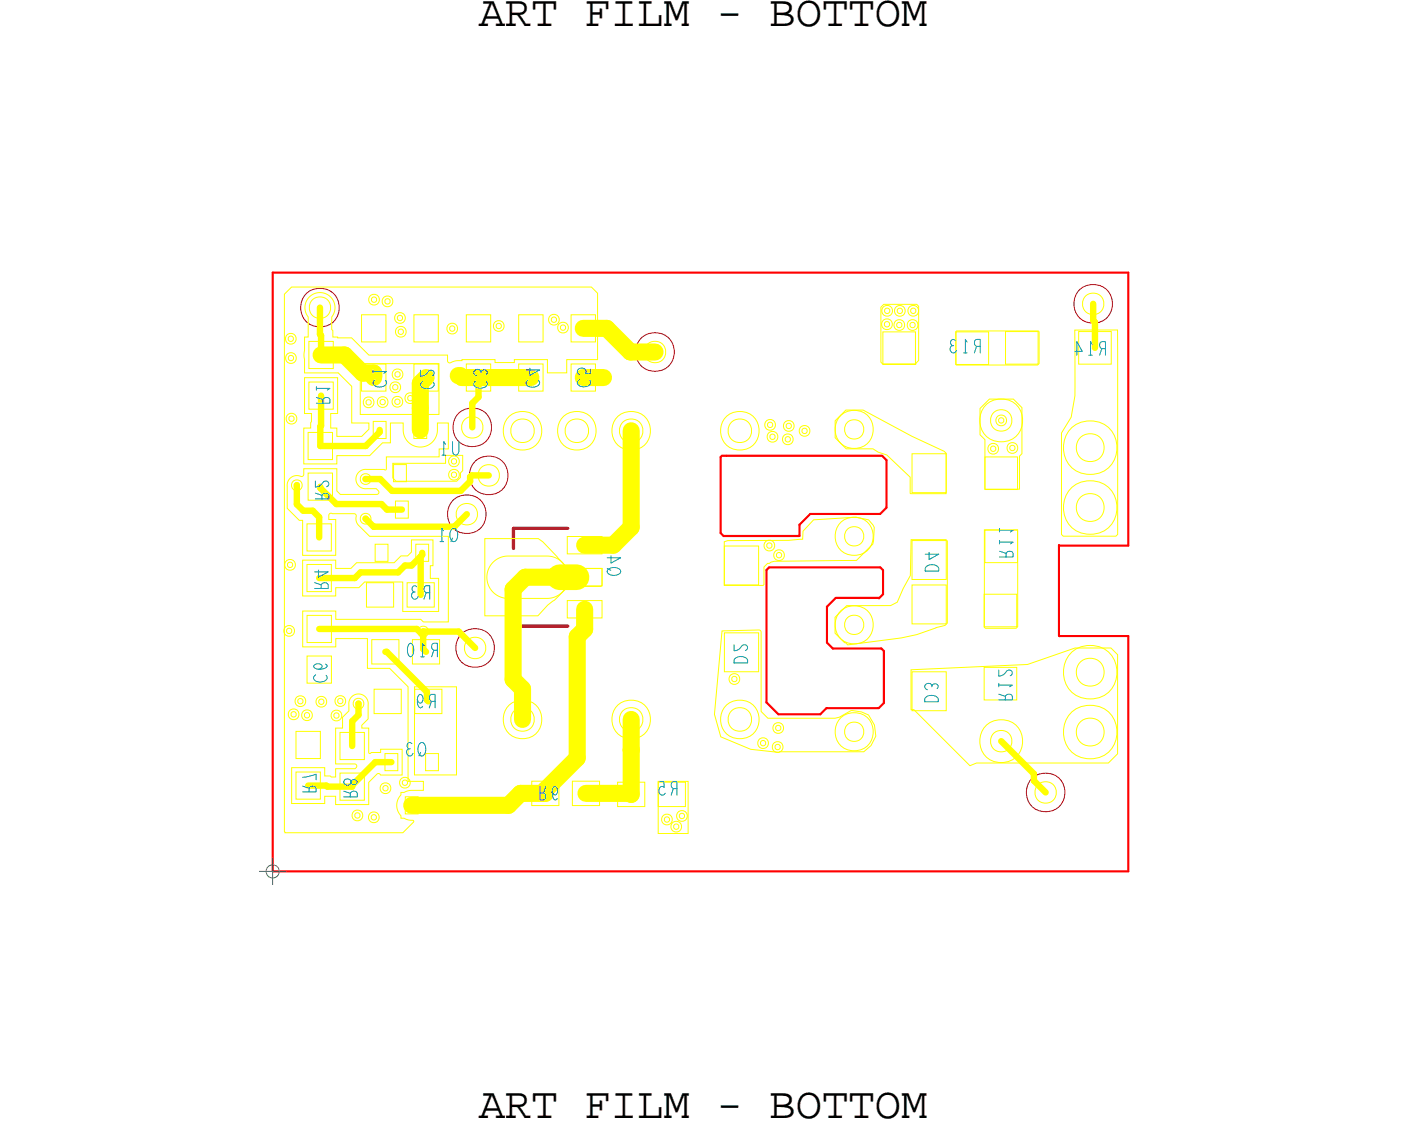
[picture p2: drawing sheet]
<svg xmlns="http://www.w3.org/2000/svg" width="65mm" height="53mm" viewBox="0 0 65 53" stroke-linecap="round" stroke-linejoin="round" font-family="sans-serif">
<defs><g id="words">
<g font-size="2.1">
<text x="22.4" y="1.2">ART FILM - BOTTOM</text>
<text x="22.4" y="52.3">ART FILM - BOTTOM</text>
</g>
<g font-size=".6" fill="#ff0">
<text x="18.1" y="18.1" transform="rotate(-90 18.1 18.1)">C1</text>
<text x="20.4" y="32.5" transform="rotate(-180 20.4 32.5)">R9</text>
</g>
</g></defs>
<!-- layer: Board Outline -->
<g fill="none" stroke="#f00" stroke-width=".1">
<path d="M12.8 12.7h40zM12.8 12.7v28zM52.8 12.7v12.8zM33.7 24.9l.1 .2zM33.7 21.4v-.1zM33.7 21.4v3.5zM33.8 21.3h.2zM33.8 25.1h3.6zM34 21.3h7.2zM35.8 32.8l.6 .6zM35.8 26.7v6.1zM36 26.5l-.2 .2z"/>
<path d="M36 26.5h5.2zM36.4 33.4h2zM37.4 24.5v.6zM37.9 24l-.5 .5zM37.9 24h3.2zM38.4 33.4l.2-.3zM38.6 33.1h2.5zM38.7 28.4l.4-.4zM38.7 28.4v1.7zM38.7 30.1l.2 .2zM38.9 30.3h2.3zM39.1 28h2z"/>
<path d="M41.1 28h.1M41.1 33.1l.2-.2zM41.1 28l.2-.2zM41.2 26.5l.1 .2zM41.2 30.3l.1 .1zM41.2 21.3l.2 .2zM41.3 26.7v1.1zM41.3 30.4v2.5zM41.4 23.7l-.3 .3zM41.4 21.5v2.2zM49.5 29.7h.1M49.5 25.5v4.2z"/>
<path d="M49.5 25.5h.1M49.5 25.5h3.3zM49.5 29.7h3.3zM52.8 29.7v11zM12.7 40.7h40.1z"/>
</g>
<!-- layer: Components -->
<g fill="none" stroke="#a90512" stroke-width=".05">
<circle cx="15" cy="14.4" r=".91"/>
<circle cx="22.1" cy="20" r=".91"/>
<circle cx="30.6" cy="16.5" r=".91"/>
<circle cx="51.1" cy="14.2" r=".91"/>
<circle cx="21.8" cy="24.1" r=".91"/>
<circle cx="22.2" cy="30.3" r=".91"/>
<circle cx="22.8" cy="22.2" r=".91"/>
<circle cx="48.9" cy="37.1" r=".91"/>
</g>
<path d="M23 26.3l.6-.3h2a.99 .99 0 0 1 1 1 .99 .99 0 0 1-1 1h-1.8a.99 .99 0 0 1-1-.6 .99 .99 0 0 1 .2-1.1z" fill="none" stroke="#ff0" stroke-width=".05"/>
<path d="M24 29.3h2.5zM24 28.3v1zM24 24.7v.9zM24 24.7h2.5z" fill="none" stroke="#a90512" stroke-width=".15"/>
<!-- layer: Nets -->
<g fill="none" stroke="#ff0" stroke-width=".3">
<path d="M15 15.6v.1zM15 14.4v1.2zM15 19.9v1zM15 19.9h.1M15 18.5v1.4zM15 15.7v.9zM22.1 18.9l.3-.3zM22.1 18.9v1.1zM22.4 17.7v.9zM51.1 14.2v.8zM51.1 15l.1 .1zM51.2 15.1v1.2z"/>
<path d="M13.9 23.6l.3 .3zM13.9 22.7v.9zM14.2 23.9h.4zM14.4 36.7h.9zM14.6 23.9l.3 .3zM14.9 24.2v.9zM14.9 27h1.7zM14.9 29.4h4.6zM15 20.9h2.1zM15 22.8h.1M15 22.8l.7 .8zM15.3 36.7v.1z"/>
<path d="M15.3 36.8h1.2zM15.7 23.6h2.1zM16.5 36.7l1-1.1zM16.5 36.7v.1zM16.5 33.7l.3-.3zM16.5 33.7v1.2zM16.6 27l.3-.2zM16.8 32.9v.5zM16.9 26.8h1.7zM17.1 22.4h.7zM17.1 24.3l.4 .3zM17.5 24.6h.1"/>
<path d="M17.5 24.6h3.7zM17.5 35.6h.8zM17.8 20.2l-.7 .7zM17.8 20.1v.1zM17.8 22.4l.5 .6zM17.8 23.6l.3 .2zM18 30.5h.1zM18.1 30.5l1.9 1.9zM18.1 23.8h.7zM18.3 23h3.2zM18.6 26.8l.3-.4zM18.9 26.4h.3z"/>
<path d="M19.2 26.4l.5-.4zM19.5 29.4l.3 .3zM19.7 26v1.8zM19.7 26h.1M19.7 25.9v.1zM19.8 29.5v.2zM19.8 29.7v.7zM19.8 29.5h1.6zM19.8 30.4l.1 .1zM21.2 24.6l.6-.6zM21.4 29.5l.8 .8zM21.5 23l.5-.5z"/>
<path d="M22 22.3v-.1zM22 22.3v.2zM22 22.2h.8zM46.8 34.7l1.5 1.5zM48.3 36.5l.6 .6zM48.3 36.2v.3z"/>
</g>
<g fill="none" stroke="#ff0" stroke-width=".05">
<path d="M13.3 13.8l.3-.4h14l.3 .3v3.1h-1.4v.6h-.9v-.6h-1.6v.2h-.9v-.2h-1.5l-.6 .2-.1-.1v-.3h-3.7l-.8-.8h-.8l-.1-1 .2-.4-.1-.4-.2-.2-.3-.1h-.3l-.3 .1-.2 .3v.2l.1 .5v1h-.2v1.6h1.6l.6 .7v1.7h.8v.3l-.3 .3h-1.2v-.4h-.2v-.7h.3v-1.6h-1.6v1.6h.4v.4l-.1 .3h-.3v1.7h1.5v-.4h1.6l.6-.6h.4v-.9h.5l.1 .4a.8 .8 0 0 0 .8 .7 .8 .8 0 0 0 .8-.8v-.3h.5v1.2h-.5v.4h-2.4l-.1 .6h-.9l-.3 .1-.2 .3 .1 .3 .3 .1 .6 .1 .1 .1-.1 .1h-1.7l-.2-.1v-1.1h-1.5v.4h-.5l-.2 .2-.1 1.3 .6 .5h.1v1.7h1.6v-1.7h-.3v-.2l.1-.1h1.1l.1 .5 .6 .6h3.7v4h-1.2l-.1-.1h-4v-.4h-1.5v1.7h1.5v-.4h1.5v1.4h1l.9 .8v4.4h.7v.5l-1.1 .1-.2 .6 .2 .6 .6 .1-.5 .5h-5.5zM13.4 15.7l.2-.1 .2 .1v.1v.2l-.2 .1-.2-.1-.1-.2zM13.4 16.6l.2-.1 .2 .1 .1 .1-.1 .2-.2 .1-.2-.1v-.2zM13.4 19.4l.2-.1 .2 .1 .1 .2-.1 .2h-.2h-.2v-.2zM13.5 15.8l.1-.1 .1 .1v.1l-.1 .1-.1-.1zM13.5 16.7l.1-.1 .1 .1v.1l-.1 .1-.1-.1zM13.5 19.5h.1h.1v.1l-.1 .1-.1-.1zM14.4 17.9h1.2v1.2h-1.2zM14.4 16h1.2v1.2h-1.2zM16.8 17h3.7v2.4h-3.7zM16.9 14.7h1.1v1.3h-1.1zM16.9 17h1.1v1.3h-1.1z"/>
<path d="M17 18.6h.2h.2l.1 .2-.1 .2-.2 .1-.2-.1v-.2zM17.1 18.8l.1-.1 .1 .1v.1h-.1h-.1zM17.3 13.8h.2h.2v.2v.2l-.2 .1-.2-.1-.1-.2zM17.4 14l.1-.1 .1 .1v.1h-.1h-.1zM17.5 19.7h.6v.8h-.6zM17.7 18.6h.2h.2v.2v.2l-.2 .1-.2-.1-.1-.2zM17.8 18.7h.1h.1v.2h-.1h-.1zM17.9 13.9l.2-.1 .2 .1 .1 .2-.1 .2h-.2h-.2v-.2zM18 14h.1h.1v.2h-.1h-.1zM18.3 17.9h.2h.2v.2v.2l-.2 .1-.2-.1-.1-.2zM18.4 18.1l.1-.1 .1 .1v.1h-.1h-.1zM18.4 18.6l.2-.1 .2 .1v.2v.2h-.2h-.2l-.1-.2z"/>
<path d="M18.4 17.3h.2h.2v.2v.2l-.2 .1-.2-.1-.1-.2zM18.5 18.7h.1h.1v.1l-.1 .1-.1-.1zM18.5 17.4h.1h.1v.2h-.1h-.1zM18.5 14.7l.2-.1 .2 .1v.2v.1l-.2 .1-.2-.1-.1-.1zM18.6 15.3h.1h.2l.1 .2-.1 .2-.2 .1-.1-.1-.1-.2zM18.6 14.8l.1-.1 .1 .1v.1l-.1 .1-.1-.1zM18.6 15.5l.1-.1 .2 .1v.1h-.2h-.1zM19 18.4h.2h.2v.2v.2l-.2 .1-.2-.1-.1-.2zM19.1 18.6l.1-.1 .1 .1v.1h-.1h-.1zM19.3 19.7h.7v.8h-.7zM19.4 14.7h1.1v1.3h-1.1zM19.4 17h1.1v1.3h-1.1z"/>
<path d="M21 15.2l.1-.1 .2 .1 .1 .2-.1 .1-.2 .1-.1-.1-.1-.1zM21 15.3l.1-.1 .2 .1v.1l-.2 .1-.1-.1zM21.2 17.4l.2-.1 .2 .1 .1 .2-.1 .1-.2 .1-.2-.1v-.1zM21.3 17.5l.1-.1 .1 .1v.1l-.1 .1-.1-.1zM21.8 17h1.1v1.3h-1.1zM21.8 14.7h1.1v1.3h-1.1zM23.1 15.1l.2-.1 .2 .1 .1 .1-.1 .2-.2 .1-.2-.1v-.2zM23.2 15.2l.1-.1 .1 .1v.1l-.1 .1-.1-.1zM24.3 17h1.1v1.3h-1.1zM24.3 14.7h1.1v1.3h-1.1zM25.7 14.8l.2-.1 .2 .1v.2v.1l-.2 .1-.2-.1-.1-.1zM25.8 14.9l.1-.1 .1 .1v.1l-.1 .1-.1-.1z"/>
<path d="M26.1 15.1h.2h.2l.1 .2-.1 .2-.2 .1-.2-.1v-.2zM26.2 15.3l.1-.1 .1 .1v.1h-.1h-.1zM26.7 17h1.1v1.3h-1.1zM26.7 14.7h1.1v1.3h-1.1zM28 17.5l.2-.1 .2 .1 .1 .2-.1 .1-.2 .1-.2-.1v-.1zM28.1 17.6l.1-.1 .1 .1v.1l-.1 .1-.1-.1zM35.8 19.7l.2-.1 .2 .1 .1 .2-.1 .1-.2 .1-.2-.1v-.1zM35.9 19.8l.1-.1 .1 .1v.1l-.1 .1-.1-.1zM36.7 19.7h.2h.2v.2v.2l-.2 .1-.2-.1-.1-.2zM36.8 19.9l.1-.1 .1 .1v.1h-.1h-.1zM37.4 20l.2-.1 .2 .1 .1 .2-.1 .1-.2 .1-.2-.1v-.1zM39 19.7l.5-.5h.9l3.7 1.9 .1 .1v1.9h-1.6v-.8l-1.1-1-.7-.3h-1.2l-.6-.5z"/>
<path d="M41.2 14.4l.1-.2h1.6v.1v2.6l-.1 .1h-1.5l-.1-.1zM41.3 15.5h1.5v1.5h-1.5zM41.3 15l.2-.1 .2 .1v.2v.1l-.2 .1-.2-.1-.1-.1zM41.3 14.4l.2-.1 .2 .1v.1v.2l-.2 .1-.2-.1-.1-.2zM41.4 15.1l.1-.1 .1 .1v.1l-.1 .1-.1-.1zM41.4 14.5l.1-.1 .1 .1v.1l-.1 .1-.1-.1zM41.9 15l.1-.1 .2 .1 .1 .2-.1 .2h-.2h-.1l-.1-.2zM41.9 14.4l.2-.1 .2 .1v.1v.2l-.2 .1-.2-.1-.1-.2zM41.9 15.1h.1h.2v.2h-.2h-.1zM42 14.5l.1-.1 .1 .1v.1l-.1 .1-.1-.1zM42.5 15l.2-.1 .2 .1v.2v.2h-.2h-.2l-.1-.2zM42.5 14.4l.2-.1 .2 .1v.1v.2l-.2 .1-.2-.1-.1-.2z"/>
<path d="M42.6 15.1h.1h.1v.2h-.1h-.1zM42.6 14.5l.1-.1 .1 .1v.1l-.1 .1-.1-.1zM44.7 15.5h1.5v1.5h-1.5zM44.7 15.5h3.8l.1 1.5-.1 .1h-3.8zM46.3 18.7h1.1l.4 .4v2.1l-.1 .1v1.6h-1.7v-2.3l-.2-.3v-1.2zM46.6 19.5l.2-.1 .2 .1 .1 .2-.1 .1-.2 .1-.2-.1v-.1zM46.7 19.6l.1-.1 .1 .1v.1l-.1 .1-.1-.1zM47 15.5h1.5v1.5h-1.5zM50.2 15.4h2l.1 9.6-.1 .1h-2.5l-.1-.1v-4.8a3.4 3.4 0 0 0 .7-2.1zM50.4 15.5h1.6v1.5h-1.6zM13.3 29.3h.2h.2l.1 .2-.1 .2-.2 .1-.2-.1v-.2zM13.4 26.2h.2h.1l.1 .2-.1 .2-.1 .1-.2-.1-.1-.2z"/>
<path d="M13.4 29.4h.1h.1v.2h-.1h-.1zM13.5 26.4l.1-.1 .1 .1v.1h-.1h-.1zM13.5 33.2h.2h.2l.1 .2-.1 .2-.2 .1-.2-.1v-.2zM13.6 33.3h.1h.1v.2h-.1h-.1zM13.7 22.5l.2-.1 .2 .1v.2v.2h-.2h-.2l-.1-.2zM13.8 22.6h.1h.1v.2h-.1h-.1zM13.8 36.1h1.2v1.3h-1.2zM13.8 34.2h1.2v1.3h-1.2zM13.9 32.6l.1-.1 .2 .1 .1 .2-.1 .2h-.2h-.1l-.1-.2zM13.9 32.7h.1h.2v.2h-.2h-.1zM14.1 26.2h1.6v.4h.7l.3-.3h1.7l.3-.3h.4l.1-.2v-.6h1v1.3h-.1v.5h.4v1.6h-1.7v-1.4h-1.8l-.2 .3h-1.1v.4h-1.6zM14.2 33.3l.2-.1 .1 .1 .1 .1-.1 .2-.1 .1-.2-.1-.1-.2z"/>
<path d="M14.2 33.4l.2-.1 .1 .1v.1l-.1 .1-.2-.1zM14.4 24.5h1.1v1.3h-1.1zM14.4 26.4h1.1v1.3h-1.1zM14.4 28.8h1.1v1.2h-1.1zM14.4 30.7h1.1v1.2h-1.1zM14.4 22.1h1.1v1.3h-1.1zM14.4 20.2h1.1v1.3h-1.1zM14.8 32.6h.2h.2l.1 .2-.1 .2-.2 .1-.2-.1v-.2zM14.9 32.8l.1-.1 .1 .1v.1h-.1h-.1zM15.5 33.3l.2-.1 .2 .1 .1 .2-.1 .1-.2 .1-.2-.1v-.1zM15.6 33.4l.1-.1 .1 .1v.1l-.1 .1-.1-.1zM15.7 32.6l.2-.1 .2 .1 .1 .2-.1 .2h-.2h-.2v-.2z"/>
<path d="M15.8 32.7h.1h.1v.1l-.1 .1-.1-.1zM15.9 36.2h1.1v1.2h-1.1zM15.9 34.3h1.1v1.2h-1.1zM16.4 32.6l.5-.1 .3 .3v.8l-.3 .3v.1h.3v1.2h.6v-.2h1v1.2h-1.2l-.4 .4v1h-1.5v-.4h-.5v.4h-1.6v-1.7h1.6v.4h.5v-.4h.9h.1l-.1-.2h-.9v-1.7h.3v-.5a.7 .7 0 0 0 .3-.6zM16.5 38l.2-.1 .2 .1 .1 .1-.1 .2-.2 .1-.2-.1v-.2zM16.6 32.7h.2h.1l.1 .2-.1 .2-.1 .1-.2-.1-.1-.2zM16.6 38.1l.1-.1 .1 .1v.1l-.1 .1-.1-.1zM16.6 32.8h.2h.1v.2h-.1h-.2zM16.9 22.2h.2h.2v.2v.2l-.2 .1-.2-.1-.1-.2zM16.9 24.1l.2-.1 .2 .1v.2v.1l-.2 .1-.2-.1-.1-.1zM17 22.3h.1h.1v.2h-.1h-.1zM17 24.2l.1-.1 .1 .1v.1l-.1 .1-.1-.1z"/>
<path d="M17.1 27.3h1.3v1.1h-1.3zM17.3 38h.2h.2v.2v.2l-.2 .1-.2-.1-.1-.2zM17.4 38.2l.1-.1 .1 .1v.1h-.1h-.1zM17.4 29.9h1.3v1.2h-1.3zM17.5 32.2h1.3v1.2h-1.3zM17.5 25.5h.6v.8h-.6zM17.8 36.7l.2-.1 .2 .1 .1 .2-.1 .1-.2 .1-.2-.1v-.1zM17.9 36.8l.1-.1 .1 .1v.1l-.1 .1-.1-.1zM18 35.2h.6v.8h-.6zM18.4 21.7h2.4v-.4h.8v.7l-.1 .1v.2l-.1 .2h-2.9l-.1-.1zM18.4 21.7h.6v.8h-.6zM18.5 23.4h.6v.8h-.6z"/>
<path d="M18.7 36.4h.2h.2l.1 .2-.1 .2-.2 .1-.2-.1v-.2zM18.8 36.5h.1h.1v.2h-.1h-.1zM18.9 37.3h.6v.8h-.6zM19 27.3h1.3v1.1h-1.3zM19.3 29.9h1.3v1.2h-1.3zM19.4 32.1h1.9v4.1h-1.9zM19.4 32.2h1.3v1.2h-1.3zM19.4 25.5h.6v.8h-.6zM19.6 29.4l.2-.1 .2 .1v.1v.2l-.2 .1-.2-.1-.1-.2zM19.7 29.5l.1-.1 .1 .1v.1l-.1 .1-.1-.1zM19.9 35.2h.6v.8h-.6zM21 21.4l.2-.1 .2 .1 .1 .2-.1 .1-.2 .1-.2-.1v-.1z"/>
<path d="M21 22h.2h.2l.1 .2-.1 .2-.2 .1-.2-.1v-.2zM21.1 21.5l.1-.1 .1 .1v.1l-.1 .1-.1-.1zM21.1 22.1h.1h.1v.2h-.1h-.1zM22.7 25.2h2.5l1.3 1.4h1.6v.8h-1.5l-1.5 1.4h-2.4zM24.9 36.5h1.2v1.2h-1.2zM25.8 26.6h2.3v.8h-2.3zM26.5 25.1h1.6v.8h-1.6zM26.5 28.1h1.6v.8h-1.6zM26.8 36.5h1.2v1.2h-1.2zM28.9 36.6h1.2v1.1h-1.2zM30.8 36.5h1.4v2.5h-1.4zM30.8 36.6h1.2v1.1h-1.2z"/>
<path d="M31 38.2l.2-.1 .2 .1v.1v.2l-.2 .1-.2-.1-.1-.2zM31.1 38.3l.1-.1 .1 .1v.1l-.1 .1-.1-.1zM31.4 38.5l.2-.1 .2 .1 .1 .2-.1 .1-.2 .1-.2-.1v-.1zM31.5 38.6l.1-.1 .1 .1v.1l-.1 .1-.1-.1zM31.7 38l.2-.1 .2 .1v.2v.1l-.2 .1-.2-.1-.1-.1zM31.8 38.1l.1-.1 .1 .1v.1l-.1 .1-.1-.1zM33.8 29.5h1.8v3.8l.3 .3h3.1l.8-.4a1.03 1.03 0 0 1 1.1 .7 1.03 1.03 0 0 1-.5 1.3h-4l-1.3-.2-1.4-.5-.3-1.1zM33.9 25.3l3.6-.1v-.4l.5-.5 2-.1 .6 .1 .3 .4-.1 .7-.8 .8-3.9 .1-.4 .2v.9h-1.8zM33.9 25.5h1.6v1.9h-1.6zM33.9 29.6h1.6v1.8h-1.6zM34.1 31.6l.2-.1 .2 .1 .1 .2-.1 .1-.2 .1-.2-.1v-.1zM34.2 31.7l.1-.1 .1 .1v.1l-.1 .1-.1-.1z"/>
<path d="M35.5 34.6l.2-.1 .2 .1v.2v.1l-.2 .1-.2-.1-.1-.1zM35.6 34.7l.1-.1 .1 .1v.1l-.1 .1-.1-.1zM35.8 25.3h.2h.2v.2v.2l-.2 .1-.2-.1-.1-.2zM35.9 25.5l.1-.1 .1 .1v.1h-.1h-.1zM35.9 20.3l.2-.1 .2 .1 .1 .1-.1 .2-.2 .1-.2-.1v-.2zM36 20.4l.1-.1 .1 .1v.1l-.1 .1-.1-.1zM36.2 34.8l.2-.1 .1 .1 .1 .1-.1 .2-.1 .1-.2-.1-.1-.2zM36.2 33.9l.2-.1 .2 .1v.1v.2l-.2 .1-.2-.1-.1-.2zM36.2 25.8l.2-.1 .2 .1 .1 .2-.1 .1-.2 .1-.2-.1v-.1zM36.2 34.9l.2-.1 .1 .1v.1l-.1 .1-.2-.1zM36.3 34l.1-.1 .1 .1v.1l-.1 .1-.1-.1zM36.3 25.9l.1-.1 .1 .1v.1l-.1 .1-.1-.1z"/>
<path d="M36.6 20.4l.2-.1 .2 .1 .1 .1-.1 .2-.2 .1-.2-.1v-.2zM36.7 20.5l.1-.1 .1 .1v.1l-.1 .1-.1-.1zM37.5 20.1l.1-.1 .1 .1v.1l-.1 .1-.1-.1zM42.6 31.3l5.4-.2 2.3-.8h1.6l.4 .3v4.7l-.5 .4h-6.1l-.4 .1-2.6-2.6h-.1zM42.6 25.2l1.7 .1v3.8l-.5 .3a10.5 10.5 0 0 1-4.2 .8l-.6-.6v-.7l.6-.6h2l.3-.1 .7-1.3zM42.6 31.4h1.6v1.8h-1.6zM42.6 27.4h1.6v1.8h-1.6zM42.6 25.3h1.6v1.8h-1.6zM42.6 21.2h1.6v1.8h-1.6zM46 31.2h1.5v1.5h-1.5zM46 27.8h1.5v1.5h-1.5zM46 24.8h1.6v4.5l-.1 .1-1.5-.1z"/>
<path d="M46 24.8h1.6v1.5h-1.6zM46 21.4h1.6v1.5h-1.6zM46.2 20.8l.2-.1 .2 .1 .1 .2-.1 .2h-.2h-.2v-.2zM46.3 20.9h.1h.1v.1l-.1 .1-.1-.1zM47.1 20.8l.2-.1 .2 .1 .1 .1-.1 .2-.2 .1-.2-.1v-.2zM47.2 20.9l.1-.1 .1 .1v.1l-.1 .1-.1-.1z"/>
<circle cx="15" cy="14.4" r=".5"/>
<circle cx="22.1" cy="20" r=".5"/>
<circle cx="30.6" cy="16.5" r=".5"/>
<circle cx="46.8" cy="19.7" r="1.01"/>
<circle cx="46.8" cy="19.7" r=".5"/>
<circle cx="51.1" cy="14.2" r=".5"/>
<circle cx="21.8" cy="24.1" r=".5"/>
<circle cx="22.2" cy="30.3" r=".5"/>
<circle cx="22.8" cy="22.2" r=".5"/>
<circle cx="24.4" cy="33.7" r=".91"/>
<circle cx="24.4" cy="20.2" r=".91"/>
<circle cx="24.4" cy="33.6" r=".55"/>
<circle cx="24.4" cy="20.1" r=".55"/>
<circle cx="27" cy="20.2" r=".91"/>
<circle cx="27" cy="20.1" r=".55"/>
<circle cx="29.5" cy="33.7" r=".91"/>
<circle cx="29.5" cy="20.2" r=".91"/>
<circle cx="29.5" cy="33.6" r=".55"/>
<circle cx="29.5" cy="20.1" r=".55"/>
<circle cx="34.6" cy="33.7" r=".91"/>
<circle cx="34.6" cy="20.2" r=".91"/>
<circle cx="34.6" cy="33.6" r=".55"/>
<circle cx="34.6" cy="20.1" r=".55"/>
<circle cx="39.9" cy="25.1" r=".89"/>
<circle cx="39.9" cy="29.2" r=".89"/>
<circle cx="39.9" cy="34.2" r=".89"/>
<circle cx="39.9" cy="20.1" r=".89"/>
<circle cx="39.9" cy="34.2" r=".45"/>
<circle cx="39.9" cy="25.1" r=".45"/>
<circle cx="39.9" cy="20.1" r=".45"/>
<circle cx="39.9" cy="29.2" r=".45"/>
<circle cx="46.8" cy="34.7" r="1.01"/>
<circle cx="46.8" cy="34.7" r=".5"/>
<circle cx="48.9" cy="37.1" r=".5"/>
<circle cx="51" cy="23.7" r="1.26"/>
<circle cx="51" cy="34.2" r="1.26"/>
<circle cx="51" cy="31.4" r="1.26"/>
<circle cx="51" cy="20.9" r="1.26"/>
<circle cx="51" cy="20.9" r=".65"/>
<circle cx="51" cy="34.2" r=".65"/>
<circle cx="51" cy="31.4" r=".65"/>
<circle cx="51" cy="23.7" r=".65"/>
</g>
<g fill="none" stroke="#ff0" stroke-width=".8">
<path d="M15 16.6h1.1zM16.1 16.6l.9 .8zM17 17.4h.5zM19.7 17.9v1.2zM19.7 19.1v1zM19.9 17.7l-.2 .2zM21.4 17.6h.1zM21.5 17.6l.1 .1zM21.6 17.7h.8zM22.4 17.7h2.4zM27.3 15.4h1.1zM27.3 17.7h.9z"/>
<path d="M28.4 15.4l1.1 1.1zM29.5 16.5h1.1zM19.2 37.7h4.6zM24 31.8l.4 .4zM24 27.6v4.2zM24.3 37.1h1.2zM24.3 37.1l-.5 .6zM24.4 32.2v1.4zM24.6 27l-.6 .6zM24.6 27h1.6zM25.5 36.9v.2zM27 35.5l-1.5 1.4z"/>
<path d="M27 29.8v5.7zM27.3 25.5h1.4zM27.3 29.4l-.3 .4zM27.3 28.5v.9zM27.4 37.1h2.1zM28.7 25.5l.8-.8zM29.5 37.1h.1M29.5 35.1h.1M29.5 20.1v4.6zM29.5 33.6v1.5zM29.5 35.1v2z"/>
</g>
<path d="M26.2 27h.8z" fill="none" stroke="#ff0" stroke-width="1.2"/>
<!-- layer: Text -->
<g fill="none" stroke="#0097b7" stroke-width=".05">
<path d="M14.8 18.6l.3 .1M14.8 18.2h.6h-.1M14.8 18.9h.6v-.3h-.2l-.1 .3M14.8 18.1v.1M17.4 17.4h.7l-.2 .1M17.4 17.3v.2M17.5 17.8a.22 .22 0 0 0 0 .3 .22 .22 0 0 0 .3 0l.2-.1v-.2M19.7 17.3v.3l.2-.1 .1-.2a.16 .16 0 0 1 .3 .1 .14 .14 0 0 1-.1 .2M19.8 17.8a.22 .22 0 0 0-.1 .4 .22 .22 0 0 0 .3 0l.3-.1-.1-.2M22.2 17.8a.22 .22 0 0 0 0 .3 .22 .22 0 0 0 .3 0l.3-.1-.1-.2M22.5 17.4a.16 .16 0 0 0-.1-.1 .16 .16 0 0 0-.2 .1 .16 .16 0 0 0 .1 .2M22.5 17.4a.14 .14 0 0 1 .2-.1 .14 .14 0 0 1 0 .2"/>
<path d="M24.7 17.8a.22 .22 0 0 0 0 .3 .22 .22 0 0 0 .3 0l.2-.1v-.2M24.8 17.2v.4l.4-.3h-.6M27.1 17.8a.22 .22 0 0 0 0 .3 .22 .22 0 0 0 .3 0l.2-.1v-.2M27.6 17.3v.1l-.3 .1a.17 .17 0 0 0 0-.3 .17 .17 0 0 0-.2 .1 .17 .17 0 0 0 0 .2M44.6 16.2a.16 .16 0 0 0-.2 .1 .16 .16 0 0 0 .1 .2 .16 .16 0 0 0 .2-.1M44.7 15.9a.16 .16 0 0 0-.3 .1 .14 .14 0 0 0 .1 .2M45.1 16.5h.1M45.2 16l-.1-.1v.6M45.7 16.2l-.1 .3M45.8 16.2l-.2-.1v-.2h.2v.6M50.3 16.4h.3l-.3-.4v.6M50.9 16.6h.2"/>
<path d="M51.1 16.1l-.1-.1v.6M51.5 16.3l-.1 .3M51.7 16.3l-.3-.1 .1-.2h.2v.6M14.1 36.8l.4 .1M14.1 36.4l.7-.2v.3M14.1 37h.7l-.1-.2h-.2v.2M14.7 27.2l.3 .2M14.7 27.5h.6v-.2h-.2l-.1 .2M14.7 23.1l.3 .1M14.7 23.3h.7l-.1-.2h-.2l-.1 .2M14.7 22.5v.3l.2-.1 .2-.2a.16 .16 0 0 1 .3 .1 .14 .14 0 0 1-.1 .2M14.8 31.6a.22 .22 0 0 0-.1 .3 .22 .22 0 0 0 .3 0l.3-.1-.1-.2"/>
<path d="M14.9 26.7v.3l.4-.3h-.6M15.2 31.1h.1a.32 .32 0 0 1-.3 .2 .32 .32 0 0 1-.3-.2 .17 .17 0 0 1 .2-.1 .17 .17 0 0 1 .1 .3h-.1M16.1 37l.3 .1M16.1 37.3h.6v-.3h-.2l-.1 .3M16.1 36.5a.24 .24 0 0 1 .4 .2l.2-.1a.16 .16 0 0 0-.2-.2 .16 .16 0 0 0-.1 .3 .16 .16 0 0 1-.3 0 .16 .16 0 0 1 0-.2zM19.1 30.1a.32 .32 0 0 1 .2 .3 .32 .32 0 0 1-.2 .3 .51 .51 0 0 1 0-.6zM19.2 35a.16 .16 0 0 0-.2 .1 .16 .16 0 0 0 .1 .2 .16 .16 0 0 0 .2-.1M19.3 34.8a.15 .15 0 0 0-.3 0 .14 .14 0 0 0 .1 .2M19.4 27.7a.16 .16 0 0 0-.2 .1 .16 .16 0 0 0 .2 .2 .16 .16 0 0 0 .1-.1M19.5 27.4a.14 .14 0 0 0-.2 .1 .14 .14 0 0 0 0 .2M19.5 32.7l.1 .2a.17 .17 0 0 0 .2-.2 .17 .17 0 0 0-.2-.2 .35 .35 0 0 0 .1 .6l.1-.1M19.6 34.8a.29 .29 0 0 1 .3 .2 .29 .29 0 0 1-.1 .3 .29 .29 0 0 1-.3-.2 .29 .29 0 0 1 .1-.3z"/>
<path d="M19.7 35.2l-.1 .2M19.7 30.7h.1M19.8 30.2v-.1v.6M19.9 27.7l-.1 .3M20.1 27.7l-.3-.1 .1-.2h.2v.6M20.2 32.8l-.1 .3M20.3 30.4l-.1 .3M20.3 32.8l-.2-.1v-.2h.2v.6M20.4 30.4l-.2-.1v-.2h.2v.6M20.6 25.3h.1M20.7 21.3h.1M20.7 24.8v-.1v.6"/>
<path d="M20.8 20.8l-.1-.1v.6M21.1 24.7a.29 .29 0 0 1 .3 .2 .29 .29 0 0 1-.1 .4 .29 .29 0 0 1-.3-.2 .29 .29 0 0 1 .1-.4zM21.2 20.7v.4l.1 .2 .2-.2v-.4M21.2 25.2l-.1 .1M25.2 36.8v.6h.3v-.2l-.3-.1M25.5 36.8l-.1 .3M25.8 37l.1 .1a.17 .17 0 0 0 .2-.1 .17 .17 0 0 0-.2-.2 .37 .37 0 0 0 .1 .6l.1-.1M28.4 26.6l.2 .1M28.4 26.6a.34 .34 0 0 1 .6 .2 .35 .35 0 0 1-.6-.1zM28.6 26v.3l.4-.2h-.6M30.9 36.6h.1l.1 .2a.17 .17 0 0 0-.3 .1 .17 .17 0 0 0 .1 .2 .17 .17 0 0 0 .2 0M31.5 36.9l-.1 .3"/>
<path d="M31.6 36.9l-.2-.1v-.2h.2v.6M34.3 30.2v.2h.2l.2-.2a.14 .14 0 0 1 .2 0 .14 .14 0 0 1-.1 .2M34.3 30.8a.34 .34 0 0 1 .4-.1 .34 .34 0 0 1 .3 .3h-.7zM43.3 32.6a.34 .34 0 0 1 .3-.1 .34 .34 0 0 1 .3 .3h-.7zM43.3 26.5a.34 .34 0 0 1 .4-.1 .34 .34 0 0 1 .2 .3h-.6zM43.4 25.8v.4l.5-.3h-.6M43.6 32.1a.16 .16 0 0 0-.2-.1 .16 .16 0 0 0-.1 .1 .16 .16 0 0 0 .1 .2M43.6 32.1a.14 .14 0 0 1 .2-.1 .14 .14 0 0 1 0 .2M46.7 32.5l.3 .1M46.7 32h.6l-.1 .1M46.7 32.7h.6v-.2h-.2l-.1 .2M46.7 32v.1"/>
<path d="M46.7 31.3v.3h.2l.2-.2a.14 .14 0 0 1 .2 0 .14 .14 0 0 1-.1 .2M46.7 25.8l.3 .1M46.7 24.8h.7l-.2 .1M46.7 25.4h.7h-.2M46.7 26h.7l-.1-.2h-.2l-.1 .2M46.7 24.7v.2M46.7 25.3v.1"/>
</g>
<!-- layer: Drawing Origin -->
<path d="M12.1 40.8h1.3M12.5 40.5l.2-.1 .3 .1 .1 .3-.1 .2-.3 .1-.2-.1-.1-.2zM12.7 40.1v1.3" fill="none" stroke="#638b3a" stroke-width=".05"/>
<use href="#words"/>
</svg>
